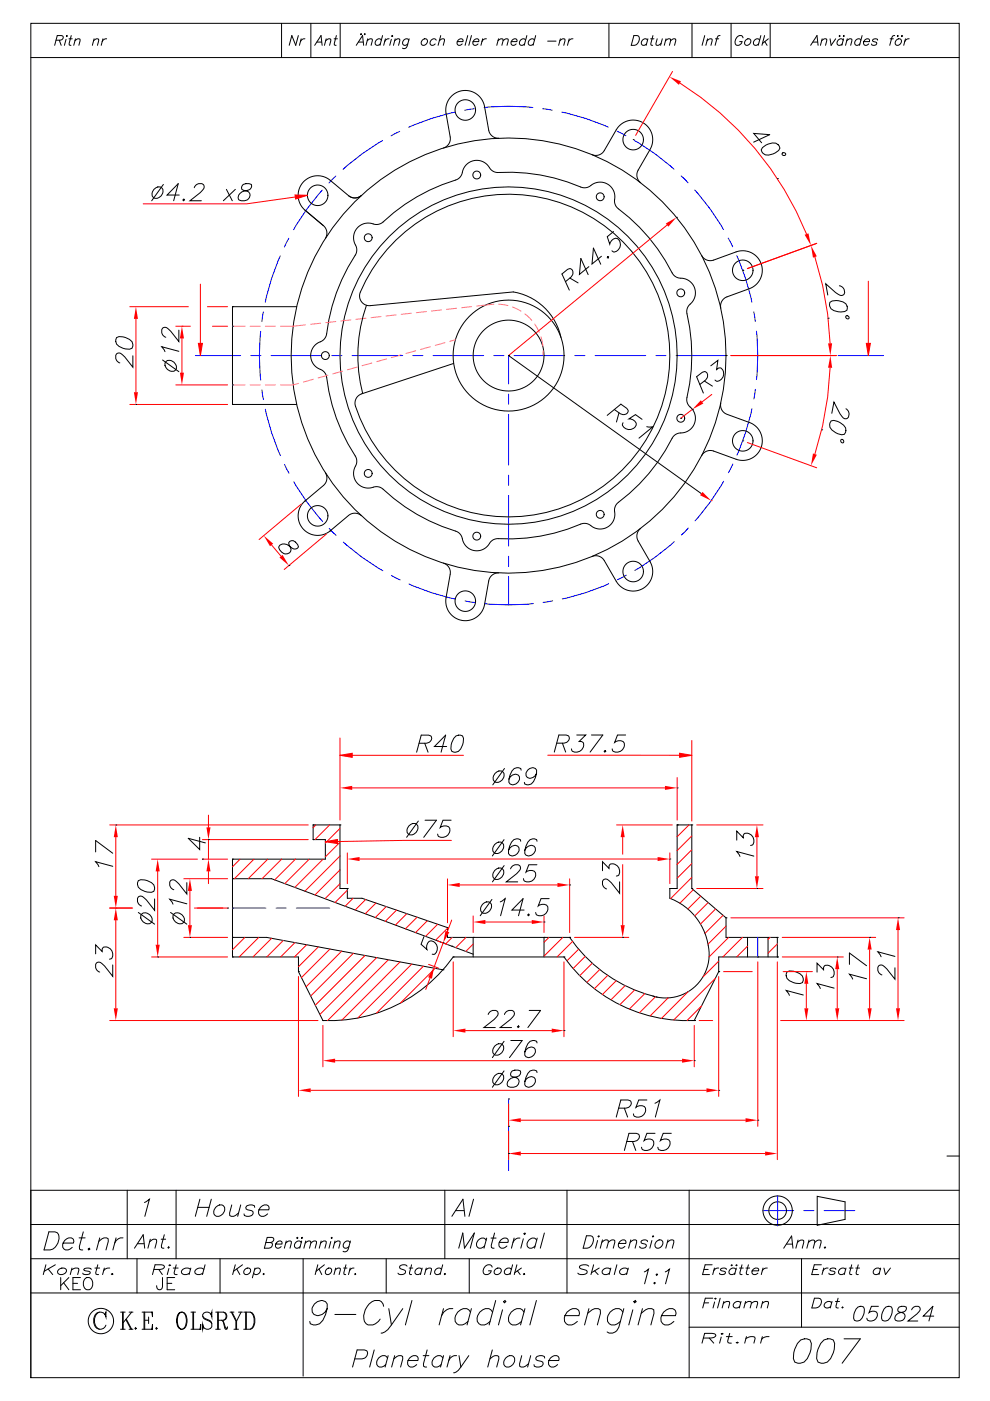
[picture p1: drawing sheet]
<svg xmlns="http://www.w3.org/2000/svg" width="210mm" height="297mm" viewBox="0 0 210 297" stroke-linecap="round" stroke-linejoin="round" font-family="sans-serif">
<g fill="none" stroke="#00f" stroke-width=".21">
<path d="M71.2 37.3l-1.4 1.5M81.1 29.8a47.2 47.2 0 0 0-8.3 6.1M84.8 27.9l-1.9 .9M96.5 23.8a47.2 47.2 0 0 0-9.8 3.2M100.6 23l-2 .4M113 22.8a47.1 47.1 0 0 0-10.3 0M115.1 23l2 .4M119.2 23.8a47 47 0 0 1 9.8 3.2M130.9 27.8l1.9 1M134.6 29.8a46.9 46.9 0 0 1 8.4 6.1M144.5 37.3l1.4 1.5M59.5 54.2a46.9 46.9 0 0 0-3.2 9.9"/>
<path d="M61.3 50.5l-1 1.9M68.4 40.3a47.1 47.1 0 0 0-6.1 8.4M147.4 40.3a47.2 47.2 0 0 1 6 8.4M154.5 50.5l.9 1.8M156.3 54.2a47 47 0 0 1 3.2 9.8M41.4 75.4h9.6M53.2 75.4h2.1M55.3 70.2a47.1 47.1 0 0 0 0 10.4M55.9 66.1l-.4 2.1M57.5 75.4h10.7M70.4 75.4h2.1M74.7 75.4h10.7"/>
<path d="M87.6 75.4h2.1M91.9 75.4h10.7M104.7 75.4h2.2M107.9 75.4v6M109 75.4h10.8M121.9 75.4h2.2M126.2 75.4h10.8M139.1 75.4h2.2M143.4 75.4h10.7M156.3 75.4h2.1M159.9 66.1l.3 2M160.4 70.2a47.4 47.4 0 0 1 .1 10.3"/>
<path d="M160.6 75.4h10.7M173.5 75.4h2.1M177.8 75.4h9.6M55.6 82.7l.3 2M56.3 86.7a47.4 47.4 0 0 0 3.2 9.9M60.4 98.5l.9 1.8M107.9 83.5v2.2M107.9 87.8v10.8M155.4 98.4l-.9 1.8M159.5 86.6a47.3 47.3 0 0 1-3.2 9.9M160.2 82.5l-.3 2.1M62.3 102.1a46.8 46.8 0 0 0 6.1 8.4"/>
<path d="M69.8 112l1.5 1.5M72.8 114.9a47.8 47.8 0 0 0 8.4 6.1M107.9 100.7v2.2M107.9 105v10.8M107.9 117.9v2.2M143 114.8a47.6 47.6 0 0 1-8.4 6.1M146 111.9l-1.5 1.5M153.5 102a47 47 0 0 1-6.1 8.4M83 122l1.9 .9M86.8 123.8a47.2 47.2 0 0 0 9.8 3.2M98.6 127.4l2.1 .3M107.9 122.2v6"/>
<path d="M113.1 127.9a47.7 47.7 0 0 1-10.3 .1M117.2 127.4l-2 .3M129.1 123.7a47.3 47.3 0 0 1-9.8 3.3M132.8 121.9l-1.8 1M49.3 192.5h7.1M58.6 192.5h2.1M62.8 192.5h7.1M160.7 198.7v4.2"/>
</g>
<g fill="none" stroke="#000" stroke-width=".21">
<path d="M105.8 29.3a2.07 2.07 0 0 1-2.1-1.7l-.9-5a4.1 4.1 0 0 0-4.8-3.4 4.1 4.1 0 0 0-3.4 4.8l.9 5a2.08 2.08 0 0 1-1.4 2.4M125.6 32.8a2.07 2.07 0 0 0 2.6-.9l2.5-4.4a4.1 4.1 0 0 1 5.7-1.5 4.1 4.1 0 0 1 1.5 5.7l-2.5 4.4a2.06 2.06 0 0 0 .5 2.6M76 48.1a3.6 3.6 0 0 1 3.8-.5l1.2-.4a42 42 0 0 1 16.2-9.3l.6-.7a3.6 3.6 0 0 1 2.7-3.1 3.3 3.3 0 0 1 3.6 1.8l1.1 .6a41.8 41.8 0 0 1 18.6 3.3l1-.1a3.6 3.6 0 0 1 4-.7 3.3 3.3 0 0 1 1.5 3.7l.5 1.2a41.8 41.8 0 0 1 12.1 14.5l.9 .5a3.5 3.5 0 0 1 3.6 2.5 3.6 3.6 0 0 1-1.4 3.5l-.3 1.3a42 42 0 0 1 0 18.7l.3 .9a3.6 3.6 0 0 1 1.4 3.8 3.3 3.3 0 0 1-3.5 2.2l-1.1 .7a41.9 41.9 0 0 1-12.1 14.5l-.3 .9a3.6 3.6 0 0 1-1.4 3.8 3.3 3.3 0 0 1-4.1-.5l-1.3-.2a42 42 0 0 1-18.5 3.2l-.9 .5a3.6 3.6 0 0 1-3.5 2 3.3 3.3 0 0 1-2.8-3l-.8-.9a41.9 41.9 0 0 1-16.4-9.4l-.9-.2a3.6 3.6 0 0 1-4-.8 3.5 3.5 0 0 1-.2-4.2l-.1-1.3a42 42 0 0 1-6.4-17.5l-.6-.8a3.6 3.6 0 0 1-2.6-3.1 3.5 3.5 0 0 1 2.6-3.4l.7-1a42 42 0 0 1 6.4-17.6v-1a3.5 3.5 0 0 1 .2-4.2zM76.7 41.4a2.07 2.07 0 0 1-2.8 .1l-3.9-3.3a4.1 4.1 0 0 0-5.8 .5 4.1 4.1 0 0 0 .5 5.9l3.9 3.2a2.07 2.07 0 0 1 .4 2.7M148.8 54.1a2.08 2.08 0 0 0 2.6 1l4.7-1.7a4.1 4.1 0 0 1 5.3 2.5 4.1 4.1 0 0 1-2.4 5.3l-4.8 1.7a2.08 2.08 0 0 0-1.3 2.4M62.9 65h-13.6v20.7h13.6M152.9 85.4a2.08 2.08 0 0 0 1.3 2.4l4.8 1.8a4.1 4.1 0 0 1 2.4 5.3 4.1 4.1 0 0 1-5.3 2.5l-4.7-1.8a2.08 2.08 0 0 0-2.6 1M69 100.2a2.08 2.08 0 0 1-.4 2.7l-3.9 3.3a4.1 4.1 0 0 0-.5 5.8 4.1 4.1 0 0 0 5.8 .5l3.9-3.2a2.07 2.07 0 0 1 2.8 0M94.1 119.4a2.07 2.07 0 0 1 1.4 2.3l-.9 5a4.1 4.1 0 0 0 3.4 4.8 4.1 4.1 0 0 0 4.8-3.4l.9-4.9a2.07 2.07 0 0 1 2.1-1.7M135.9 112a2.06 2.06 0 0 0-.5 2.7l2.5 4.4a4.1 4.1 0 0 1-1.5 5.6 4.1 4.1 0 0 1-5.7-1.5l-2.5-4.4a2.08 2.08 0 0 0-2.6-.8M49.3 186.3h8.3M49.3 198.7h7.3"/>
<path d="M72.1 188.3v-13.4h-5.7v3.1h2.6v4.1h-19.7v20.8h14M94.9 196.6v2.1h25.9M100.4 198.7v4.2M115.4 198.7v4.2M142.1 188.3v2.1M143.6 188.3v-13.4h3.1v13.4l7.3 6.3v4.1h10.9v4.2h-12.5v3.1l-5.1 10.3M68.5 216.3a32.1 32.1 0 0 0 27.6-13.4h23.5a32.1 32.1 0 0 0 27.7 13.4M146.7 216.3h.6"/>
<circle cx="98.7" cy="23.3" r="2.18"/>
<circle cx="101.1" cy="37.1" r=".83"/>
<circle cx="134.3" cy="29.6" r="2.17"/>
<circle cx="67.4" cy="41.4" r="2.17"/>
<circle cx="78.1" cy="50.4" r=".83"/>
<circle cx="127.3" cy="41.7" r=".83"/>
<circle cx="157.5" cy="57.3" r="2.18"/>
<circle cx="69" cy="75.4" r=".83"/>
<circle cx="107.9" cy="75.4" r="46.1"/>
<circle cx="144.4" cy="62.1" r=".83"/>
<circle cx="144.4" cy="88.7" r=".83"/>
<circle cx="157.5" cy="93.5" r="2.18"/>
<circle cx="67.4" cy="109.4" r="2.18"/>
<circle cx="78.1" cy="100.4" r=".83"/>
<circle cx="101.1" cy="113.7" r=".83"/>
<circle cx="127.3" cy="109" r=".83"/>
<circle cx="98.7" cy="127.4" r="2.18"/>
<circle cx="134.3" cy="121.2" r="2.18"/>
</g>
<path d="M49.3 69.2h2.7M53.1 69.2h2.1M56.3 69.2h2.1M59.5 69.2h2.7M49.3 81.6h2.7M53.1 81.6h2.1M56.3 81.6h2.1M59.5 81.6h2.7" fill="none" stroke="#f0f" stroke-width=".21"/>
<path d="M96.1 203.9v15.9M98.7 218.5h18.3M119.6 203.9v15.9" fill="none" stroke="#f00" stroke-width=".21"/>
<g fill="#f00">
<path d="M96.1 218.5l2.6-.5v.9z"/>
<path d="M117 218l2.6 .5-2.6 .4z"/>
</g>
<g fill="none" stroke="#000" stroke-width=".21">
<path d="M76.4 61.9a34.2 34.2 0 0 1 53.2-13 34.2 34.2 0 0 1-2.4 54.7 34.2 34.2 0 0 1-51.8-17.5M78.5 64.8l30.4-2.9a12.4 12.4 0 0 1 10.1 9.6M96.2 77l-19.5 6.5M150.8 77.5l1.5-1.1-.3 1.9 .4-.3h.4a1.51 1.51 0 0 1 .6 1.7 1.51 1.51 0 0 1-1.5 1.1l-.2-.2M148.4 81.5l1.3-.9a1.12 1.12 0 0 0 0-1.8l-.7 .1-1.2 1 1.4 3.4M149.4 80.8l1.7 1.1M56.6 198.7l37.4 6.9M57.6 186.3l42.8 16M72.1 188.3h1.6v2.1h3.1l18.1 6.2M120.8 198.7a31.1 31.1 0 0 0 18.6 12.7M142.1 190.4a12.7 12.7 0 0 1 8 14.4 9.2 9.2 0 0 1-11.6 6.4M142.1 188.3h1.5"/>
<path d="M158.6 198.7v4.2M162.9 198.7v4.2M63.3 202.9v3.1l5.2 10.3M96.1 202.9h.1M103.6 215.1a1.23 1.23 0 0 1 2-.6 1.37 1.37 0 0 1-.8 1.6l-2.2 1.7h2.5M107 215.1a1.23 1.23 0 0 1 2-.6 1.35 1.35 0 0 1-.7 1.6l-2.2 1.7h2.4M109.8 217.6l.2-.1 .1 .1-.2 .2zM112.2 214.2h2.5l-2.7 3.6M119.6 202.9h.1M119.6 218.5h.1"/>
<circle cx="107.9" cy="75.4" r="35.8"/>
<circle cx="107.9" cy="75.4" r="7.5"/>
<circle cx="107.9" cy="75.4" r="11.8"/>
</g>
<g fill="none" stroke="#f0f" stroke-width=".21">
<path d="M64.8 68.9l-2.6 .3M68 68.5l-2.1 .2M69.6 79.5l-2.1 .6M71.2 68.2l-2.1 .2M72.7 78.7l-2.1 .6M74.4 67.8l-2.1 .2M75.8 77.8l-2.1 .6M77.6 67.5l-2.1 .2M78.9 77l-2.1 .5M80.8 67.1l-2.1 .2M82 76.1l-2.1 .6M84 66.8l-2.1 .2"/>
<path d="M85.1 75.2l-2.1 .6M87.2 66.4l-2.1 .2M88.2 74.4l-2.1 .5M90.4 66l-2.1 .3M91.3 73.5l-2.1 .6M93.6 65.7l-2.1 .2M94.4 72.6l-2.1 .6M96.6 72l-1.2 .4M96.8 65.3l-2.1 .3M100 65l-2.1 .2M104.7 64.5l-3.6 .4M105.8 64.5l1.9 .3"/>
<path d="M108.7 65.1l1.8 .9M111.3 66.5l1.5 1.4M113.4 68.7l1 1.8M114.7 71.4l.4 2M115.2 74.4v1M63.3 81.3l-1.1 .3M66.5 80.4l-2.1 .6"/>
</g>
<path d="M146.9 86.8l-2.5 1.9M151 83.6l-2.1 1.6" fill="none" stroke="#f00" stroke-width=".21"/>
<path d="M148.7 84.9l.5 .6-2.3 1.3z" fill="#f00"/>
<path d="M144.4 88.7h.1M146.9 86.8h.1" fill="none" stroke="#000" stroke-width=".21"/>
<path d="M72.1 156.4v17.4M74.7 167h66.3M143.6 164.8v9" fill="none" stroke="#f00" stroke-width=".21"/>
<g fill="#f00">
<path d="M72.1 167l2.6-.4v.8z"/>
<path d="M141 166.6l2.6 .4-2.6 .4z"/>
</g>
<path d="M72.1 174.9h.1M105 163.9a1.12 1.12 0 0 1 1.9 0 1.49 1.49 0 0 1-.5 1.5 1.49 1.49 0 0 1-1.5 .3 1.26 1.26 0 0 1 .1-1.8zM107 162.9l-2.5 3.5M110.5 163.3v-.4a1.37 1.37 0 0 0-1.9 .5l-.4 .9-.3 1.5a1.26 1.26 0 0 0 1.8 .2 1.26 1.26 0 0 0 .2-1.7 1.34 1.34 0 0 0-1.9 .9M113.8 163.9a1.22 1.22 0 0 1-.9 1.1 1.22 1.22 0 0 1-1.3-.5 1.3 1.3 0 0 1 .6-1.5 1.3 1.3 0 0 1 1.6 .3 3.9 3.9 0 0 1-1.1 2.9l-.9 .2-.5-.2-.1-.4M143.6 174.9h.1M143.6 167h.1" fill="none" stroke="#000" stroke-width=".21"/>
<path d="M144.2 159.7l2.5 .4-2.5 .4z" fill="none" stroke="#f00" stroke-width=".21"/>
<path d="M144.2 159.7l2.5 .4-2.5 .4z" fill="#f00"/>
<path d="M146.7 157v17M72.1 160.1l2.6-.4v.8zM116.2 160.1h28" fill="none" stroke="#f00" stroke-width=".21"/>
<path d="M118.1 157.5h1.5a1.12 1.12 0 0 0 1.1-1.3l-.6-.4h-1.6l-.9 3.6M119.3 157.5l.7 1.9M122.3 155.8h1.9l-1.4 1.4h.5l.3 .2a1.51 1.51 0 0 1-.5 1.8 1.51 1.51 0 0 1-1.8-.1l-.1-.4M125.4 155.8h2.5l-2.7 3.6M128.2 159.3l.2-.2 .1 .2-.2 .1zM132.7 155.8h-1.7l-.6 1.6a1.4 1.4 0 0 1 2 .1 1.56 1.56 0 0 1-.7 1.7 1.56 1.56 0 0 1-1.8-.1l-.1-.4" fill="none" stroke="#000" stroke-width=".21"/>
<path d="M72.1 160.1l2.6-.4v.8z" fill="#f00"/>
<path d="M42.9 178h22.5M44.2 172.8v2.6M44.2 178v4.1M74.7 160.1h23.6M42.9 182.1h5.4M44.2 184.7v2.6" fill="none" stroke="#f00" stroke-width=".21"/>
<path d="M88.9 157.6h1.5a1.11 1.11 0 0 0 1.1-1.4l-.6-.4h-1.6l-.9 3.7M90.1 157.6l.7 1.9M94.7 158.2h-2.5l2.3-2.4-.9 3.7M96.7 156l.6-.2 .8 .2a3 3 0 0 1-.9 3.3l-.5 .2-.9-.2a3 3 0 0 1 .9-3.3z" fill="none" stroke="#000" stroke-width=".21"/>
<g fill="#f00">
<path d="M44.2 182.1l.4 2.6h-.8z"/>
<path d="M43.8 175.4h.8l-.4 2.6z"/>
</g>
<path d="M42.4 177.5v2.6l-2.5-2.4 3.7 1M44.2 178h.1M66.4 178h.1M49.3 182.1h.1" fill="none" stroke="#000" stroke-width=".21"/>
<path d="M39 186.3h9.3M39 198.7h9.3M40.3 188.9v7.2" fill="none" stroke="#f00" stroke-width=".21"/>
<g fill="#f00">
<path d="M40.3 186.3l.4 2.6h-.8z"/>
<path d="M39.9 196.1h.8l-.4 2.6z"/>
</g>
<path d="M36.2 193.4l3.4 2.5M36.9 193.8a1.42 1.42 0 0 1 1.7 .1 1.42 1.42 0 0 1 .3 1.6 1.42 1.42 0 0 1-1.7-.1 1.42 1.42 0 0 1-.3-1.6zM39.6 191.6l-3.6-1 .7 1.1M39.6 187.1v2.4l-1.7-2.2a1.35 1.35 0 0 0-1.6-.7l-.1 .1a1.29 1.29 0 0 0 .7 1.9M40.3 198.7h.1M49.3 186.3h.1M49.3 198.7h.1" fill="none" stroke="#000" stroke-width=".21"/>
<path d="M23.3 174.9h42.1M24.6 177.5v12.4M41.9 192.5h6.4" fill="none" stroke="#f00" stroke-width=".21"/>
<g fill="#f00">
<path d="M24.1 189.9h.9l-.4 2.6z"/>
<path d="M24.6 174.9l.4 2.6h-.9z"/>
</g>
<path d="M24.6 174.9h.1M66.4 174.9h.1M20.3 180.6v-2.4l3.6 2.7M23.9 183.6l-3.6-.9 .7 1M49.3 192.5h.1" fill="none" stroke="#000" stroke-width=".21"/>
<path d="M32.1 182.1h9.8M33.4 184.7v15.6M32.1 202.9h16.2" fill="none" stroke="#f00" stroke-width=".21"/>
<g fill="#f00">
<path d="M33.4 182.1l.5 2.6h-.9z"/>
<path d="M33 200.3h.9l-.5 2.6z"/>
</g>
<path d="M29.3 186.7a3 3 0 0 1 3.3 .9l.2 .5-.2 .8a3 3 0 0 1-3.3-.8l-.1-.6zM29.3 193.4l3.5 2.5M30 193.8a1.42 1.42 0 0 1 1.7 .1 1.42 1.42 0 0 1 .4 1.6 1.42 1.42 0 0 1-1.7-.1 1.42 1.42 0 0 1-.4-1.6zM32.8 190.5v2.5l-1.7-2.2a1.36 1.36 0 0 0-1.6-.8l-.2 .1a1.28 1.28 0 0 0 .7 2M42.9 182.1h.1M33.4 202.9h.1M49.3 202.9h.1" fill="none" stroke="#000" stroke-width=".21"/>
<path d="M69 178.4l2.6-.4v.8zM23.3 192.5h4.8" fill="none" stroke="#f00" stroke-width=".21"/>
<path d="M69 178.4l2.6-.4v.8z" fill="#f00"/>
<path d="M95.7 178.1l-24.1 .3M73.7 180.8v6.5M76.3 182.1h63.2M142.1 180.8v6.5" fill="none" stroke="#f00" stroke-width=".21"/>
<path d="M86.7 175.1a1.12 1.12 0 0 1 1.9 0 1.49 1.49 0 0 1-.5 1.5 1.49 1.49 0 0 1-1.5 .2 1.26 1.26 0 0 1 .1-1.7zM88.7 174l-2.5 3.5M90.2 173.9h2.4l-2.7 3.6M95.7 173.9h-1.7l-.6 1.5a1.4 1.4 0 0 1 2 .2 1.56 1.56 0 0 1-.7 1.7 1.56 1.56 0 0 1-1.8-.1l-.1-.4" fill="none" stroke="#000" stroke-width=".21"/>
<g fill="#f00">
<path d="M73.7 182.1l2.6-.4v.8z"/>
<path d="M139.5 181.7l2.6 .4-2.6 .4z"/>
</g>
<path d="M104.9 179a1.12 1.12 0 0 1 1.9 0 1.49 1.49 0 0 1-.5 1.5 1.49 1.49 0 0 1-1.5 .3 1.26 1.26 0 0 1 .1-1.8zM106.9 178l-2.5 3.4M110.4 178.3v-.3a1.35 1.35 0 0 0-1.9 .5l-.4 .9-.2 1.5a1.25 1.25 0 0 0 1.7 .2 1.25 1.25 0 0 0 .2-1.7 1.33 1.33 0 0 0-1.9 .8M113.9 178.3l-.1-.3a1.35 1.35 0 0 0-1.8 .5l-.4 .9-.3 1.5a1.26 1.26 0 0 0 1.7 .2 1.26 1.26 0 0 0 .3-1.7 1.33 1.33 0 0 0-2 .8M73.7 188.3h.1M142.1 188.3h.1M142.1 182.1h.1" fill="none" stroke="#000" stroke-width=".21"/>
<path d="M94.9 186.3v9.3M97.5 187.6h20.7M120.8 186.3v11.4" fill="none" stroke="#f00" stroke-width=".21"/>
<g fill="#f00">
<path d="M94.9 187.6l2.6-.4v.8z"/>
<path d="M118.2 187.2l2.6 .4-2.6 .4z"/>
</g>
<g fill="none" stroke="#000" stroke-width=".21">
<path d="M94.9 196.6h.1M102.3 191.7a1.12 1.12 0 0 1 1.9 0 1.49 1.49 0 0 1-.4 1.5 1.49 1.49 0 0 1-1.6 .2 1.26 1.26 0 0 1 .1-1.7zM104.3 190.7l-2.4 3.4M104.9 184.5a1.12 1.12 0 0 1 1.9 0 1.49 1.49 0 0 1-.5 1.5 1.49 1.49 0 0 1-1.5 .3 1.26 1.26 0 0 1 .1-1.8zM106.1 191.2l1.1-.7-1 3.6M106.9 183.5l-2.4 3.4M108.3 184.2a1.23 1.23 0 0 1 2-.5 1.34 1.34 0 0 1-.7 1.5l-2.2 1.7h2.4M111.2 192.9h-2.6l2.3-2.4-.9 3.6M111.9 193.9l.2-.1 .2 .1-.2 .2zM113.9 183.3h-1.7l-.6 1.6a1.4 1.4 0 0 1 2 .1 1.55 1.55 0 0 1-.7 1.7 1.55 1.55 0 0 1-1.8-.1l-.1-.3M116.5 190.5h-1.7l-.6 1.5a1.41 1.41 0 0 1 2 .2 1.55 1.55 0 0 1-.7 1.7 1.55 1.55 0 0 1-1.8-.1l-.1-.4M120.8 198.7h.1"/>
<path d="M120.8 187.6h.1"/>
</g>
<path d="M100.4 194.2v3.5M103 195.4h9.8M115.4 194.2v3.5" fill="none" stroke="#f00" stroke-width=".21"/>
<g fill="#f00">
<path d="M100.4 195.4l2.6-.4v.9z"/>
<path d="M112.8 195l2.6 .4-2.6 .5z"/>
</g>
<path d="M100.4 198.7h.1M115.4 198.7h.1M115.4 195.4h.1" fill="none" stroke="#000" stroke-width=".21"/>
<g fill="none" stroke="#f00" stroke-width=".21">
<path d="M67 174.9l-.6 .5M69.9 174.9l-3.1 3.1M72.1 178.5l-3.1 3.1M72.1 175.6l-3.1 3.1M146.1 174.9l-2.5 2.5M146.7 177.2l-3.1 3.1M50.9 182.1l-1.6 1.6M51.9 198.7l-2.6 2.6M53.9 182.1l-4.2 4.2M54.9 198.7l-4.2 4.2M56.8 182.1l-4.1 4.2M57.6 198.9l-3.9 4"/>
<path d="M59.7 182.1l-4.1 4.2M60.1 199.4l-3.5 3.5M62.6 199.8l-3.1 3.1M62.7 182.1l-4.4 4.4M65.6 182.1l-5.2 5.2M68.5 182.1l-6 6M72.1 187.3l-3.2 3.2M72.1 184.4l-5.3 5.3M72.1 181.5l-7.4 7.4M73.7 188.7l-2.6 2.6M74.9 190.4l-1.7 1.7M77.6 190.7l-2.3 2.2"/>
<path d="M79.7 191.4l-2.2 2.3M81.9 192.2l-2.3 2.3M84.1 192.9l-2.4 2.4M86.3 193.7l-2.4 2.4M88.5 194.4l-2.5 2.5M90.7 195.2l-2.6 2.5M92.8 195.9l-2.5 2.6M94.9 196.8l-2.5 2.5M95.9 198.7l-1.4 1.4M98.8 198.7l-2.1 2.2M116.4 198.7l-1 1.1M119.4 198.7l-4 4"/>
<path d="M121.5 199.5l-3.3 3.4M146.7 180.1l-3.1 3.1M146.7 183.1l-3.1 3.1M146.7 186l-4.5 4.5M147 188.6l-2.8 2.9M148.6 190l-2.7 2.7M150.2 191.3l-2.8 2.9M151.8 192.7l-3.2 3.2M153.4 194l-3.9 3.9M154 196.3l-3.8 3.8M154.5 198.7l-4.1 4.2M157.5 198.7l-4.2 4.2"/>
<path d="M163.3 198.7l-.4 .4M65 200.3l-2.5 2.6M67.5 200.7l-4.2 4.2M68.5 217.4v8.7M70 201.2l-6.1 6M72.5 201.6l-7.6 7.6M74.9 202.1l-9 9M77.4 202.5l-10.5 10.6M79.9 203l-12 12M82.4 203.4l-12.9 12.9M84.9 203.9l-12.4 12.3M87.3 204.4l-11.4 11.4"/>
<path d="M89.8 204.8l-9.9 10M92.3 205.3l-7.4 7.3M100.4 200.1l-1.6 1.6M122.7 201.2l-2.4 2.5M124.1 202.7l-2.5 2.6M125.6 204.2l-2.6 2.6M127.2 205.5l-2.7 2.8M128.9 206.7l-2.8 2.9M130.7 207.9l-2.9 2.9M132.6 208.9l-3 3M134.6 209.8l-3.1 3.2M136.8 210.6l-3.3 3.3"/>
<path d="M139 211.3l-3.4 3.4M141.7 211.5l-3.8 3.9M146 210.2l-5.7 5.7M147.3 217.4v8.7M148.8 213.2l-3.1 3.1M151.7 207.4l-8.8 8.8M152.4 203.7l-3.3 3.4M158.6 200.6l-2.3 2.3M164.9 200.1l-2 2M71.1 224.8h73.6"/>
</g>
<g fill="#f00">
<path d="M68.5 224.8l2.6-.4v.9z"/>
<path d="M144.7 224.4l2.6 .4-2.6 .5z"/>
</g>
<path d="M68.5 216.3h.1M147.3 216.3h.1M104.9 221.8a1.12 1.12 0 0 1 1.9 0 1.49 1.49 0 0 1-.5 1.5 1.49 1.49 0 0 1-1.5 .2 1.26 1.26 0 0 1 .1-1.7zM106.9 220.7l-2.5 3.5M108.3 220.6h2.5l-2.7 3.6M113.9 221.1l-.1-.4a1.37 1.37 0 0 0-1.8 .6l-.4 .8-.3 1.6a1.26 1.26 0 0 0 1.7 .2 1.26 1.26 0 0 0 .3-1.8 1.34 1.34 0 0 0-2 .9M147.3 224.8h.1" fill="none" stroke="#000" stroke-width=".21"/>
<path d="M63.3 207v25.4M152.4 207v25.4M65.9 231.1h83.9" fill="none" stroke="#f00" stroke-width=".21"/>
<g fill="#f00">
<path d="M63.3 231.1l2.6-.4v.9z"/>
<path d="M149.8 230.7l2.6 .4-2.6 .5z"/>
</g>
<path d="M63.3 206h.1M152.4 206h.1M104.9 228.1a1.12 1.12 0 0 1 1.9 0 1.49 1.49 0 0 1-.5 1.4 1.49 1.49 0 0 1-1.5 .3 1.26 1.26 0 0 1 .1-1.7zM106.9 227l-2.5 3.5M108.6 227l-.3 .7 .1 .4 1.4 .5a1.14 1.14 0 0 1 .2 1.2 1.14 1.14 0 0 1-1.1 .7l-1.1-.2a1.31 1.31 0 0 1 1.2-1.9l.7-.2a.89 .89 0 0 0 .7-1.2l-.5-.2zM113.9 227.4l-.1-.4a1.36 1.36 0 0 0-1.8 .5l-.4 .9-.3 1.6a1.26 1.26 0 0 0 1.8 .1 1.26 1.26 0 0 0 .2-1.7 1.34 1.34 0 0 0-2 .9M152.4 231.1h.1" fill="none" stroke="#000" stroke-width=".21"/>
<path d="M107.9 233v15.1" fill="none" stroke="#00f" stroke-width=".21"/>
<path d="M160.7 203.9v34.9M107.9 234v4.8M110.5 237.5h47.6" fill="none" stroke="#f00" stroke-width=".21"/>
<g fill="#f00">
<path d="M107.9 237.5l2.6-.5v.9z"/>
<path d="M158.1 237l2.6 .5-2.6 .4z"/>
</g>
<path d="M160.7 202.9h.1M107.9 233h.1M131.2 234.9h1.6a1.12 1.12 0 0 0 1-1.4l-.6-.3h-1.5l-1 3.6M132.4 234.9l.7 1.9M137.2 233.2h-1.7l-.6 1.5a1.4 1.4 0 0 1 2 .2 1.56 1.56 0 0 1-.7 1.7 1.56 1.56 0 0 1-1.8-.1l-.1-.4M138.9 233.9l1.1-.7-1 3.6M160.7 237.5h.1" fill="none" stroke="#000" stroke-width=".21"/>
<path d="M164.9 203.9v41.9M107.9 239.8v6M110.5 244.5h51.8" fill="none" stroke="#f00" stroke-width=".21"/>
<g fill="#f00">
<path d="M162.3 244.1l2.6 .4-2.6 .5z"/>
<path d="M107.9 244.5l2.6-.4v.9z"/>
</g>
<path d="M164.9 202.9h.1M107.9 238.8h.1M107.9 244.5h.1M132.9 242h1.6a1.12 1.12 0 0 0 1.1-1.4l-.6-.4h-1.6l-1 3.7M134.2 242l.7 1.9M138.9 240.2h-1.7l-.6 1.6a1.4 1.4 0 0 1 2 .2 1.55 1.55 0 0 1-.6 1.6 1.55 1.55 0 0 1-1.8-.1l-.1-.3M142.4 240.2h-1.7l-.6 1.6a1.41 1.41 0 0 1 2 .2 1.55 1.55 0 0 1-.7 1.6 1.55 1.55 0 0 1-1.8-.1l-.1-.3" fill="none" stroke="#000" stroke-width=".21"/>
<path d="M153.5 206h6.1M171 208.6v5.1" fill="none" stroke="#f00" stroke-width=".21"/>
<g fill="#f00">
<path d="M170.6 213.7h.9l-.5 2.6z"/>
<path d="M171 206l.5 2.6h-.9z"/>
</g>
<path d="M147.3 216.3h.1M152.4 206h.1M166.9 206a3 3 0 0 1 3.3 .9l.2 .6-.2 .8a3 3 0 0 1-3.3-.9l-.1-.6zM170.4 210.9l-3.6-.9 .6 1M171 206h.1" fill="none" stroke="#000" stroke-width=".21"/>
<path d="M165.9 202.9h13M177.6 205.4v8.3" fill="none" stroke="#f00" stroke-width=".21"/>
<g fill="#f00">
<path d="M177.2 213.7h.8l-.4 2.6z"/>
<path d="M177.6 202.9l.4 2.5h-.8z"/>
</g>
<path d="M147.3 216.3h.1M164.9 202.9h.1M173.3 206.1v-1.9l1.4 1.4v-.5l.2-.3a1.5 1.5 0 0 1 1.8 .5 1.5 1.5 0 0 1-.1 1.8l-.4 .1M176.9 209.5l-3.6-1 .7 1M177.6 202.9h.1" fill="none" stroke="#000" stroke-width=".21"/>
<path d="M165.9 198.7h19.8M184.4 201.3v12.4" fill="none" stroke="#f00" stroke-width=".21"/>
<g fill="#f00">
<path d="M184 213.7h.9l-.5 2.6z"/>
<path d="M184.4 198.7l.5 2.6h-.9z"/>
</g>
<path d="M164.9 198.7h.1M184.4 198.7h.1M147.3 216.3h.1M180.2 204.4v-2.4l3.6 2.7M183.8 207.5l-3.6-1 .7 1.1" fill="none" stroke="#000" stroke-width=".21"/>
<path d="M147.8 174.9h14M160.5 177.5v8.3M147.8 188.3h14M166.1 206h6.2" fill="none" stroke="#f00" stroke-width=".21"/>
<g fill="#f00">
<path d="M160.5 174.9l.5 2.6h-.9z"/>
<path d="M160.1 185.8h.9l-.5 2.5z"/>
</g>
<path d="M146.7 174.9h.1M156.3 178.1v-1.9l1.4 1.4 .1-.8a1.51 1.51 0 0 1 1.8 .5 1.51 1.51 0 0 1-.1 1.8l-.3 .1M146.7 188.3h.1M159.9 181.5l-3.6-1 .7 1.1M160.5 188.3h.1" fill="none" stroke="#000" stroke-width=".21"/>
<path d="M155 194.6h36.8M190.5 197.2v16.5M148.3 216.3h2.9" fill="none" stroke="#f00" stroke-width=".21"/>
<g fill="#f00">
<path d="M190 213.7h.9l-.4 2.6z"/>
<path d="M190.5 194.6l.4 2.6h-.9z"/>
</g>
<path d="M154 194.6h.1M190.5 194.6h.1M147.3 216.3h.1M189.8 205.2v2.4l-1.7-2.2a1.34 1.34 0 0 0-1.6-.8l-.1 .1a1.28 1.28 0 0 0 .7 2M189.8 202.7l-3.6-.9 .7 1" fill="none" stroke="#000" stroke-width=".21"/>
<path d="M92.8 199.4l2.1 .8M94 199.9l-1.9 5M95.8 195l-.9 2.5M90.9 204.4l2.1 .8M91.2 207.3l-.9 2.4M165.6 216.3h26.2" fill="none" stroke="#f00" stroke-width=".21"/>
<g fill="#f00">
<path d="M92.1 204.9l-.5 2.6-.8-.3z"/>
<path d="M94.5 197.3l.8 .3-1.3 2.3z"/>
</g>
<g fill="none" stroke="#000" stroke-width=".21">
<path d="M119.9 59.7l1.2-1a1.11 1.11 0 0 0 0-1.7l-.7 .1-1.2 1 1.6 3.4M120.9 58.9l1.7 1.1M124.9 56.5l-2 1.7 .3-3.4 1.6 3.4M127.6 54.3l-2 1.7 .3-3.4 1.5 3.4M128.9 54.4h.2l-.1 .3-.2-.1zM130.1 49.1l-1.3 1.1 .5 1.6a1.17 1.17 0 0 1 .8-1.1 1.17 1.17 0 0 1 1.3 .3 1.56 1.56 0 0 1-1.3 2.4l-.3-.2M76.4 61.9a2.07 2.07 0 0 0 2.1 2.9M77.7 64.7a32 32 0 0 0-.8 18.7M76.7 83.5a2.08 2.08 0 0 0-1.3 2.6M89.9 198.6l-.6 1.6 1.3 1.1a1.41 1.41 0 0 1 .8-1.9 1.56 1.56 0 0 1 1.3 1.3 1.56 1.56 0 0 1-.7 1.6h-.3M94 199.9h.1M94 205.6h.1"/>
<path d="M95.8 200.6h.1"/>
</g>
<path d="M141.5 47.7l-33.6 27.7" fill="none" stroke="#f00" stroke-width=".21"/>
<path d="M141.2 47.4l2.3-1.3-1.7 1.9z" fill="#f00"/>
<path d="M143.5 46.1h.1M107.9 75.4l40.8 29.2M130.3 86.8l1.3 .9a1.12 1.12 0 0 0 1.6-.5l-.2-.6-1.3-.9-2.9 2.4M131.3 87.5l-.5 2M136.2 88.9l-1.4-1-1.4 .9a1.4 1.4 0 0 1 1.5 1.3 1.55 1.55 0 0 1-1.5 1 1.55 1.55 0 0 1-1.4-1.2l.2-.3M137.2 90.4l1.2 .1-2.9 2.4" fill="none" stroke="#000" stroke-width=".21"/>
<path d="M149 104.3l1.9 1.8-2.4-1.1z" fill="#f00"/>
<path d="M57.6 115.5l2 2.4M63.9 106.8l-8.9 7.6M69.3 113.2l-9 7.5M150.9 106.1h.1" fill="none" stroke="#f00" stroke-width=".21"/>
<path d="M107.9 75.4h.1" fill="none" stroke="#000" stroke-width=".21"/>
<g fill="#f00">
<path d="M55.9 113.5l2 1.7-.6 .6z"/>
<path d="M59.3 118.2l.6-.6 1.4 2.3z"/>
</g>
<path d="M59.4 115.5a1.64 1.64 0 0 1 1.9 .2l.7 .5a.9 .9 0 0 0 1.3-.3 1.56 1.56 0 0 0-1.5-1.3l-.6 .5 .5 1.4a1.14 1.14 0 0 1-.8 .9 1.14 1.14 0 0 1-1.2-.4l-.6-1zM61.3 119.9h.1M64.7 106.2h.1M70 112.5h.1" fill="none" stroke="#000" stroke-width=".21"/>
<path d="M62.6 41.3l2.6 .1-2.5 .8z" fill="none" stroke="#f00" stroke-width=".21"/>
<path d="M62.6 41.3l2.6 .1-2.5 .8z" fill="#f00"/>
<path d="M62.6 41.8l-10.3 1.4h-21.9M172.8 54.5l1.7 6 1.1 6.1 .5 6.2M173.2 51.6l-14.7 5.3M155 75.4h22.4" fill="none" stroke="#f00" stroke-width=".21"/>
<path d="M34.7 39.1l-2.5 3.5M41.2 39.8a1.22 1.22 0 0 1 2-.5 1.34 1.34 0 0 1-.7 1.5l-2.2 1.8h2.4M51.6 39.1l-.4 .7 .1 .3 1.4 .6a1.14 1.14 0 0 1 .2 1.2 1.14 1.14 0 0 1-1 .7l-1.2-.2a1.31 1.31 0 0 1 1.2-1.9l.7-.2a.9 .9 0 0 0 .7-1.2l-.5-.2zM32.6 40.1a1.12 1.12 0 0 1 1.9 0 1.49 1.49 0 0 1-.4 1.5 1.49 1.49 0 0 1-1.6 .3 1.26 1.26 0 0 1 .1-1.8zM38 41.3h-2.6l2.4-2.4-1 3.7M38.8 42.4l.2-.2 .1 .2-.2 .2zM48 40.1l1.3 2.5M49.9 40.1l-2.5 2.5" fill="none" stroke="#000" stroke-width=".21"/>
<g fill="#f00">
<path d="M175.6 72.8h.9l-.4 2.6z"/>
<path d="M172 52l1.3 2.3-.9 .3z"/>
</g>
<g fill="none" stroke="#000" stroke-width=".21">
<path d="M157.5 57.3h.1M107.9 75.4h.1M154 75.4h.1M175.7 67.5h.1M176 64.1a3 3 0 0 1 3.4 .3l.3 .5-.1 .8a2.98 2.98 0 0 1-3.3-.2l-.3-.6zM178 60.6a1.23 1.23 0 0 1 .9 1.9 1.35 1.35 0 0 1-1.7-.5l-2-1.8 .4 2.3"/>
<circle cx="179.8" cy="67.3" r=".36"/>
</g>
<path d="M142.6 15.1l-7.8 13.6M144.2 17.6a68.3 68.3 0 0 1 26.9 32M173.2 51.6l-14.7 5.3" fill="none" stroke="#f00" stroke-width=".21"/>
<g fill="#f00">
<path d="M170.7 49.8l.8-.3 .5 2.5z"/>
<path d="M142 16.3l2.4 .9-.4 .8z"/>
</g>
<g fill="none" stroke="#000" stroke-width=".21">
<path d="M134.3 29.6h.1M159.9 30.1l3.4-1.6-3.4-.2 1.6 2M161.7 31.3a3.5 3.5 0 0 1 2.8-1l.8 .6 .1 .5a3 3 0 0 1-3.1 1.4l-.7-.5-.1-.5zM164.9 37.9h.1M157.5 57.3h.1M107.9 75.4h.1"/>
<circle cx="166.3" cy="32.6" r=".36"/>
</g>
<path d="M155 75.4h22.4M176.1 78l-.5 6.2-1.1 6.1-1.7 6M158.5 93.8l14.7 5.4" fill="none" stroke="#f00" stroke-width=".21"/>
<g fill="#f00">
<path d="M172.4 96.1l.9 .3-1.3 2.3z"/>
<path d="M176.1 75.4l.4 2.6h-.9z"/>
</g>
<g fill="none" stroke="#000" stroke-width=".21">
<path d="M107.9 75.4h.1M154 75.4h.1M157.5 93.5h.1M174.3 91.1h.1M176.3 89.2a3 3 0 0 1 3.1 1.5v.9l-.3 .5a2.99 2.99 0 0 1-3.1-1.5v-.9zM179.4 86.7a1.23 1.23 0 0 1 .2 2.1 1.36 1.36 0 0 1-1.4-1.1l-1.3-2.5-.5 2.4"/>
<circle cx="178.7" cy="93.5" r=".35"/>
</g>
<path d="M130.8 174.9h11.8M132.1 177.5v3.6M121.9 198.7h11.5" fill="none" stroke="#f00" stroke-width=".21"/>
<g fill="#f00">
<path d="M132.1 174.9l.4 2.6h-.9z"/>
<path d="M131.6 196.1h.9l-.4 2.6z"/>
</g>
<path d="M143.6 174.9h.1M120.8 198.7h.1M127.8 184.6v-1.9l1.4 1.4v-.5l.2-.3a1.5 1.5 0 0 1 1.7 .5 1.5 1.5 0 0 1 0 1.8l-.4 .1M131.4 186.9v2.4l-1.7-2.1a1.35 1.35 0 0 0-1.6-.8l-.1 .1a1.28 1.28 0 0 0 .7 1.9M132.1 198.7h.1" fill="none" stroke="#000" stroke-width=".21"/>
<path d="M42.1 72.8h.8l-.4 2.6zM132.1 183.3v12.8" fill="none" stroke="#f00" stroke-width=".21"/>
<path d="M42.1 72.8h.8l-.4 2.6z" fill="#f00"/>
<path d="M42.5 60.2v12.6M183.8 72.8h.8l-.4 2.6z" fill="none" stroke="#f00" stroke-width=".21"/>
<path d="M183.8 72.8h.8l-.4 2.6z" fill="#f00"/>
<path d="M184.2 59.6v13.2M38.6 71.7v7.3M45.1 69.2h3.2M37.3 81.6h11" fill="none" stroke="#f00" stroke-width=".21"/>
<g fill="#f00">
<path d="M38.2 79h.8l-.4 2.6z"/>
<path d="M38.6 69.2l.4 2.5h-.8z"/>
</g>
<path d="M34.5 76.3l3.4 2.5M35.2 76.7a1.41 1.41 0 0 1 1.7 .1 1.41 1.41 0 0 1 .3 1.6 1.41 1.41 0 0 1-1.7-.1 1.41 1.41 0 0 1-.3-1.6zM37.9 74.5l-3.6-1 .7 1M37.9 70v2.4l-1.7-2.2a1.34 1.34 0 0 0-1.5-.8l-.2 .2a1.28 1.28 0 0 0 .7 1.9M38.6 69.2h.1M49.3 69.2h.1M49.3 81.6h.1" fill="none" stroke="#000" stroke-width=".21"/>
<path d="M28.8 67.6v15.5M44 65h4.3M27.5 85.7h20.8" fill="none" stroke="#f00" stroke-width=".21"/>
<g fill="#f00">
<path d="M28.8 65l.5 2.6h-.9z"/>
<path d="M28.4 83.1h.9l-.5 2.6z"/>
</g>
<path d="M24.7 71.6a2.98 2.98 0 0 1 3.3 .8l.2 .6-.2 .8a3 3 0 0 1-3.3-.9l-.1-.5zM28.2 75.4v2.4l-1.7-2.2a1.35 1.35 0 0 0-1.6-.7l-.2 .1a1.28 1.28 0 0 0 .7 1.9M49.3 65h.1M28.8 85.7h.1M49.3 85.7h.1" fill="none" stroke="#000" stroke-width=".21"/>
<path d="M27.5 65h12.4M37.3 69.2h3.1M24.6 195.1v18.6M41.2 192.5h6M23.3 216.3h44.2" fill="none" stroke="#f00" stroke-width=".21"/>
<g fill="#f00">
<path d="M24.1 213.7h.9l-.4 2.6z"/>
<path d="M24.6 192.5l.4 2.6h-.9z"/>
</g>
<g fill="none" stroke="#000" stroke-width=".21">
<path d="M6.5 4.9h197v287.1h-197zM6.5 12.2h197M11.9 8.5l1.2-.1 .3-.3v-.4l-.4-.2h-.9l-.5 2.1M12.6 8.5l.4 1.1M14 8.3l-.3 1.3M14.1 7.6h.2zM14.6 8.2h.7M15.1 7.5l-.4 1.7v.3l.4 .1M15.9 8.6l.6-.4 .5 .1-.3 1.3M16 8.2l-.4 1.4M19.9 8.6l.6-.4 .4 .1-.2 1.3M20 8.2l-.4 1.4"/>
<path d="M21.8 8.2l-.3 1.4M22.6 8.2a.91 .91 0 0 0-.9 .6M59.7 4.9v7.3M63.3 7.5l-.6 2.1-.8-2.1-.6 2.1M63.9 8.2l-.4 1.4M64.7 8.2a.91 .91 0 0 0-1 .6M65.9 4.9v7.3M66.7 9.6l1.4-2.1 .2 2.1M67.2 8.9h1M69.1 8.6l.6-.4 .4 .1-.2 1.3M69.2 8.2l-.4 1.4M70.9 8.2h.7"/>
<path d="M71.3 7.5l-.4 1.7v.3l.4 .1M72.2 4.9v7.3M75.6 9.6l1.3-2.1 .2 2.1M76 8.9h1M76.5 7.2h.2zM77.3 7.2h.2zM77.9 8.6l.6-.4 .5 .1-.3 1.3M78 8.2l-.4 1.4M80.9 8.5a.74 .74 0 0 0-1.1 0 .74 .74 0 0 0 .1 1.1h.3l.5-.3M81.1 7.5l-.5 2.1M81.8 8.2l-.4 1.4M82.5 8.2a.91 .91 0 0 0-.9 .6"/>
<path d="M83 8.3l-.3 1.3M83.1 7.6h.2zM83.7 8.6l.6-.4 .5 .1-.3 1.3M83.8 8.2l-.3 1.4M86.7 8.5a.74 .74 0 0 0-1.1 0 .74 .74 0 0 0 .1 1.1l.8-.3M86.8 8.2l-.4 1.6a.67 .67 0 0 1-1 .4M89.6 8.5a.58 .58 0 0 1 .7-.3 .58 .58 0 0 1 .3 .8 .65 .65 0 0 1-.6 .6 .65 .65 0 0 1-.7-.6zM92.5 8.5a.74 .74 0 0 0-1.1 0 .74 .74 0 0 0 .1 1.1h.3l.5-.3M93.2 8.6l.6-.4 .5 .1-.3 1.3M93.5 7.5l-.6 2.1M97 8.8h1.2v-.2a.68 .68 0 0 0-.8-.3 .68 .68 0 0 0-.5 .7l.1 .3a.61 .61 0 0 0 .5 .4 .61 .61 0 0 0 .5-.4M99.2 7.5l-.5 2.1"/>
<path d="M100 7.5l-.6 2.1M100.3 8.8h1.2l.1-.2a.68 .68 0 0 0-.8-.3 .68 .68 0 0 0-.5 .7v.3a.61 .61 0 0 0 .6 .4 .61 .61 0 0 0 .5-.4M102.4 8.2l-.4 1.4M103.2 8.2a.91 .91 0 0 0-1 .6M105.6 8.6l.6-.4 .5 .1-.2 1.3M105.7 8.2l-.3 1.4M106.7 8.6l.6-.4 .5 .1-.3 1.3M108.4 8.8h1.2l.1-.2a.68 .68 0 0 0-.8-.3 .68 .68 0 0 0-.5 .7v.3a.6 .6 0 0 0 .5 .4 .6 .6 0 0 0 .6-.4M111.5 8.5a.74 .74 0 0 0-1.1 0 .74 .74 0 0 0 .1 1.1l.8-.3M111.7 7.5l-.5 2.1M113.4 8.5a.74 .74 0 0 0-1.1 0 .74 .74 0 0 0 .1 1.1l.7-.3M113.6 7.5l-.5 2.1"/>
<path d="M116.2 8.7h1.7M118.8 8.6l.6-.4 .4 .1-.2 1.3M118.9 8.2l-.4 1.4M120.7 8.2l-.3 1.4M121.5 8.2a.91 .91 0 0 0-.9 .6M129.2 4.9v7.3M134.4 7.5h.7a1.12 1.12 0 0 1-.2 2l-1 .1zM137.3 8.5a.74 .74 0 0 0-1 0 .74 .74 0 0 0 .1 1.1l.7-.3M137.4 8.2l-.3 1.4M138 8.2h.7M138.5 7.5l-.5 1.7 .1 .3 .3 .1M139.4 8.2l-.2 1.3 .4 .1 .6-.4"/>
<path d="M140.5 8.2l-.4 1.4M141.2 8.6l.6-.4 .4 .1-.2 1.3M141.3 8.2l-.4 1.4M142.3 8.6l.6-.4 .4 .1-.2 1.3M146.8 4.9v7.3M149.5 7.5l-.6 2.1M150 8.6l.6-.4 .4 .1-.2 1.3M150.1 8.2l-.4 1.4M151.8 8.2h.7M152.7 7.5l-.4 .1-.2 .3-.4 1.7M155.1 4.9v7.3M157.6 8a.81 .81 0 0 0-.9-.4 .81 .81 0 0 0-.7 .7 .94 .94 0 0 0 .3 1.3 .94 .94 0 0 0 1.1-.8h-.5"/>
<path d="M158.2 8.5a.61 .61 0 0 1 .9-.2 .61 .61 0 0 1-.1 1 .61 .61 0 0 1-.9 .2 .61 .61 0 0 1 .1-1zM161.1 8.5a.74 .74 0 0 0-1.1 0 .74 .74 0 0 0 .1 1.1l.8-.3M161.4 7.5l-.6 2.1M162.2 7.5l-.6 2.1M162.2 8.8l.5 .8M163 8.2l-1.3 1M163.4 4.9v7.3M171.9 9.6l1.4-2.1 .2 2.1M172.4 8.9h1M174.3 8.6l.6-.4 .4 .1-.2 1.3M174.4 8.2l-.4 1.4M176.1 8.2l.2 1.4 1-1.4"/>
<path d="M178 7.6h.2zM178.9 8.5a.74 .74 0 0 0-1.1 0 .74 .74 0 0 0 .1 1.1l.7-.3M178.9 7.6h.2zM178.9 8.2l-.3 1.4M179.6 8.6l.6-.4 .5 .1-.3 1.3M179.7 8.2l-.4 1.4M182.6 8.5a.74 .74 0 0 0-1.1 0 .74 .74 0 0 0 .1 1.1h.3l.5-.3M182.9 7.5l-.6 2.1M183.2 8.8h1.2v-.2a.68 .68 0 0 0-.8-.3 .68 .68 0 0 0-.4 .7v.3a.6 .6 0 0 0 .5 .4 .6 .6 0 0 0 .6-.4M186.2 8.5a.55 .55 0 0 0-.6-.3 .55 .55 0 0 0-.5 .5 .84 .84 0 0 1 .9 .5l-.1 .1a.65 .65 0 0 1-1 0M188.8 8.2h.7M189.8 7.5l-.4 .1-.2 .3-.5 1.7"/>
<path d="M190.1 8.5a.61 .61 0 0 1 1-.2 .61 .61 0 0 1-.1 1 .61 .61 0 0 1-1 .2 .61 .61 0 0 1 .1-1zM190.3 7.6h.2zM191.2 7.6h.2zM192.1 8.2l-.4 1.4M192.8 8.2a.91 .91 0 0 0-.9 .6M24.6 192.5h.1M48.3 192.5h.1M20.3 202.2v-1.9l1.4 1.4 .1-.8a1.51 1.51 0 0 1 1.8 .5 1.51 1.51 0 0 1 0 1.8l-.4 .1M23.9 204.5v2.5l-1.7-2.2a1.35 1.35 0 0 0-1.6-.8l-.1 .1a1.28 1.28 0 0 0 .6 2M68.5 216.3h.1M6.5 259.6h197M27 252.3v14.5"/>
<path d="M30.6 254.9l1.1-.7-1 3.6M37.3 252.3v14.5M41.9 255.9h2.5M42.4 254.2l-1 3.6M44.8 254.2l-1 3.6M45.7 255.9a1.12 1.12 0 0 1 1.9 0 1.49 1.49 0 0 1-.4 1.5 1.49 1.49 0 0 1-1.6 .3 1.26 1.26 0 0 1 .1-1.8zM49.2 255.4l-.5 1.7v.6l.8 .1 1.1-.7M51.1 255.4l-.7 2.4M54 255.9v-.3a1.39 1.39 0 0 0-1.9 .3l.1 .4 1.4 .5 .1 .5a1.39 1.39 0 0 1-1.9 .4v-.4M54.9 256.5h2.1a.7 .7 0 0 0-.4-1.1 1.48 1.48 0 0 0-1.5 .7 1.48 1.48 0 0 0 0 1.6 1.22 1.22 0 0 0 1.7-.4M94.4 252.3v14.5M95.8 257.8l2.4-3.6 .4 3.6"/>
<path d="M96.7 256.6h1.7M100.4 254.2l-.9 3.6M120.3 252.3v21.8M146.2 252.3v39.7M173.3 253.6l5.9 1.2v3.7l-5.9 1.2zM200.9 245.1h2.6M203.5 252.3h-197v39.7M6.5 266.8h197M6.5 274.1h197M9.7 268.1l-.5 2.1M10.2 269l1 1.2M10.4 261.1h1.2a1.16 1.16 0 0 1 .9 1.5 2.53 2.53 0 0 1-3.2 2.4z"/>
<path d="M11.7 268.1l-2.3 1.4M12.5 269.1a.94 .94 0 0 1 1.6 .3 1.01 1.01 0 0 1-.9 .8 1.01 1.01 0 0 1-1-.6zM12.9 270.8v2.6M13.4 263.5h2.2a.75 .75 0 0 0-.5-1.1 1.56 1.56 0 0 0-1.5 .7 1.56 1.56 0 0 0 0 1.7 1.28 1.28 0 0 0 1.7-.4M13.5 271.9l1.1 1.5M14.6 270.8l-1.7 1.7M15.2 269.2a1.4 1.4 0 0 1 1.5-.3v.3l-.2 1M15.3 268.8l-.4 1.4M15.5 272h1M16.8 262.4h1.3M17.1 270.8h-1.6v2.6h1.6M17.7 261.1l-.9 3.1 .1 .6 .7 .2"/>
<path d="M18.2 270.9a1.19 1.19 0 0 1 1.4 .4 1.19 1.19 0 0 1-.1 1.5 .95 .95 0 0 1-1 .6 .95 .95 0 0 1-.8-1 1.57 1.57 0 0 1 .5-1.5zM18.7 264.8l.2-.2 .2 .2-.3 .2zM19.3 269.1a1.1 1.1 0 0 0-1.5 0l.3 .3 1 .2v.3a1.16 1.16 0 0 1-1.5 0M20.1 268.8h1M20.7 268.1l-.4 1.7 .1 .3 .5 .1M21 263.1l1.1-.7h.5l.3 .2 .1 .5-.5 1.9M21.1 278.1a2.06 2.06 0 0 0 0 3.7M21.2 262.4l-.7 2.6M22.1 268.8l-.3 1.4M22.3 278.7l.2 .5v-1.1l-.2 .6a1.35 1.35 0 0 0-1.5-.5 1.35 1.35 0 0 0-.9 1.3 1.58 1.58 0 0 0 .3 1.8 1.58 1.58 0 0 0 1.7 .3l.6-.7M23.3 268.8a1.28 1.28 0 0 0-1.3 .6M23.6 270.1h.3z"/>
<path d="M24.6 262.4l-.7 2.6M25.6 278.1h.9M26 278.1v3.7M26.1 262.4a1.67 1.67 0 0 0-1.8 1.1M26.1 278.1v3.7M26.7 279.7l1.1 2.1M26.8 279.7l1.1 2.1M27.4 278.1h.8M27.9 278.1l-1.8 2.3M28.5 264.6l1.9-2.9 .3 2.9M29.1 266.8v7.3M29.2 263.6h1.3"/>
<path d="M30.1 278.1h2.2v1.1l-.1-1.1M30.6 278.1v3.7M30.7 278.1v3.7M30.7 279.9h.8M31.5 279.2v1.4M31.7 263.2l.9-.5 .6 .1-.3 1.8M31.9 262.7l-.5 1.9M32.6 269.1h1.4a.85 .85 0 0 0 .9-.6l-.2-.3-.5-.1h-1.3l-.6 2.1M33.7 269.1l.7 1.1M34.2 262.7h.9M34.5 270.8l-.2 2.4a.61 .61 0 0 1-.9 0l-.2-.7M34.8 261.7l-.6 2.3 .1 .4 .5 .2"/>
<path d="M35.5 272h.9M35.6 264.4l.2-.1 .1 .1-.2 .2zM35.8 268.9l-.3 1.3M35.9 268.2h.3zM36.7 268.8h1.1M37.1 270.8h-1.6v2.6h1.6M37.4 268.1l-.5 1.7 .1 .3 .6 .1M38.4 278.1a2.16 2.16 0 0 0-.7 3.1 .95 .95 0 0 0 1.1 .6 .95 .95 0 0 0 .7-.9 2.08 2.08 0 0 0-.8-2.8 1.58 1.58 0 0 0-1.1 2.1 1.68 1.68 0 0 0 .8 1.6M38.7 278.1a2.37 2.37 0 0 1 0 3.7M40.4 269.1a1.2 1.2 0 0 0-1.9 .5 1 1 0 0 0 1.7 .3M40.5 268.8l-.4 1.4M40.5 278.1h1"/>
<path d="M40.9 278.1v3.7M41.1 278.1v3.7M43 279l.5 .5 1.1 .5a1.14 1.14 0 0 1 0 1.6 1.04 1.04 0 0 1-1 .1 1.04 1.04 0 0 1-.6-1v1.1l.1-.6M43.2 269.1a1.19 1.19 0 0 0-1.9 .5 1 1 0 0 0 1.7 .3M43.5 268.1l-.6 2.1M44.8 278.7l.1-.6v1.1a.97 .97 0 0 0-.9-1.1 .97 .97 0 0 0-1 .9l.3 .5 1.3 .7 .3 .4M45.8 278.1h1.6a.88 .88 0 0 1 .7 .9 .88 .88 0 0 1-.7 .9h-1.1M46.2 278.1v3.7M46.3 278.1v3.7M46.7 266.8v7.3M47 279.9l.4 .3 .4 1.2 .2 .2 .2-.2M47.4 278.1a.94 .94 0 0 1 .6 .9 .94 .94 0 0 1-.6 .9"/>
<path d="M48.8 278.1h.8M49.1 278.1l.9 1.9v1.8M49.2 278.1l1 1.9v1.8M49.9 268.1l-.6 2.1M50.2 269l.7 1.2M50.6 278.1h.8M51.1 278.1l-.9 1.9M51.4 268.1l-1.9 1.4M51.7 278.1h1.4a2.16 2.16 0 0 1 .7 3.1l-.3 .4-.4 .2h-1.4M51.9 269.1a.68 .68 0 0 1 1.2-.1 .68 .68 0 0 1-.4 1.1 .61 .61 0 0 1-.9-.1 .61 .61 0 0 1 .1-.9zM52.1 278.1v3.7M52.2 278.1v3.7"/>
<path d="M53.1 278.1a2.33 2.33 0 0 1 0 3.7M54 269.1a.68 .68 0 0 1 1.2-.1 .68 .68 0 0 1-.5 1.1 .62 .62 0 0 1-.9-.2M54.1 268.8l-.6 2.1M55.8 270.1h.2zM56.4 263.4l1.3 .1a.73 .73 0 0 1-.6 1.1h-1l.6-2.3 1.3 .1a.55 .55 0 0 1-.3 .9l-.3 .1M58.5 263.7h1.3a.45 .45 0 0 0-.3-.6 .87 .87 0 0 0-1 .4 .87 .87 0 0 0 .3 1.1h.3l.5-.3M60.6 263.5l.7-.4 .5 .1-.3 1.4M60.7 263.1l-.4 1.5M63 262.4h.2l-.2 .1zM63.9 263.4a.81 .81 0 0 0-1.2 0 .81 .81 0 0 0 .1 1.2h.3l.6-.3M63.9 262.4h.3l-.2 .1zM64 263.1l-.4 1.5"/>
<path d="M64.3 266.8v24.9M64.7 263.5l.7-.4 .5 .1-.3 1.4M64.9 263.1l-.4 1.5M65.9 263.5l.7-.4 .5 .1-.3 1.4M67.4 268.1l-.5 2.1M67.7 269l.5 1.2M68 263.5l.7-.4 .5 .1-.3 1.4M68.1 263.1l-.4 1.5M68.8 268.1l-1.8 1.4M69.2 269.1a.62 .62 0 0 1 1-.2 .62 .62 0 0 1-.1 1 .62 .62 0 0 1-.9 .2 .62 .62 0 0 1 0-1zM69.4 277.4a2.02 2.02 0 0 1-2.8 1.2 1.86 1.86 0 0 1-.1-2 1.86 1.86 0 0 1 1.9-.9l.6 .2 .4 .5a5.6 5.6 0 0 1-1.6 4.2l-1.3 .3-.7-.3-.1-.5M70.2 263.2l-.4 1.4"/>
<path d="M70.3 262.4h.2l-.2 .1zM70.9 263.5l.7-.4 .5 .1-.2 1.4M71 278.6h4.5M71.1 263.1l-.4 1.5M71.1 269.2l.6-.4 .5 .1-.3 1.3M71.2 268.8l-.4 1.4M72.9 268.8h.7M73.4 268.1l-.5 1.7 .1 .3 .3 .1M74.2 263.4a.81 .81 0 0 0-1.2 0 .81 .81 0 0 0 .2 1.2h.3l.5-.3M74.3 268.8l-.4 1.4M74.3 263.1l-.4 1.7a.74 .74 0 0 1-1.1 .4M75.1 268.8a.9 .9 0 0 0-1 .6"/>
<path d="M75.2 270.1h.2zM81.4 276.9l-.1-.5-.4-.5a2.12 2.12 0 0 0-3 1 2.98 2.98 0 0 0-.2 3.7 2.1 2.1 0 0 0 2.9-1M81.9 266.8v7.3M82.5 277.4l.5 3.5M85.4 277.4l-2.4 3.5a2.81 2.81 0 0 1-2.2 1.7M86.3 268.4a1 1 0 0 0-1.6 .2l.2 .3 1 .4 .1 .3a.97 .97 0 0 1-1.6 .3M86.8 268.8h.8M87.3 268.1l-.4 1.7v.3l.4 .1M87.4 275.7l-1.4 5.2M89.5 269.1a.8 .8 0 0 0-1.1-.1 .8 .8 0 0 0-.2 1.1 .81 .81 0 0 0 1-.2M89.5 268.8l-.3 1.4M90.3 269.2a.93 .93 0 0 1 1.2-.3l-.2 1.3"/>
<path d="M90.4 268.8l-.4 1.4M93.6 269.1a.8 .8 0 0 0-1.1-.1 .8 .8 0 0 0-.1 1.1 .81 .81 0 0 0 1-.2M93.9 268.1l-.6 2.1M94.1 277.4l-1 3.5M94.3 270.1h.2zM96 277.4a2.27 2.27 0 0 0-2.3 1.5M97.3 264.6l.9-3.2 .3 3.2 2.1-3.2-.9 3.2M99.5 266.8v7.3M99.8 278.1a1.33 1.33 0 0 0-2.1-.5 2 2 0 0 0-.8 3 1.74 1.74 0 0 0 2.4-.5M100 277.4l-.9 3.5M103.1 262.9a1.09 1.09 0 0 0-1.1-.4 1.09 1.09 0 0 0-.9 .9 .83 .83 0 0 0 .2 1 .83 .83 0 0 0 1.1 0l.4-.3M103.2 262.4l-.5 2.2"/>
<path d="M104.2 262.4h1M104.4 268.6a.96 .96 0 0 0-1-.5 .96 .96 0 0 0-.8 .8 .89 .89 0 0 0 .3 1.3 1.05 1.05 0 0 0 1.3-.8h-.6M104.5 278.1a1.33 1.33 0 0 0-2.1-.5 2.28 2.28 0 0 0-1.2 2.5 1.33 1.33 0 0 0 2.1 .5l.7-.5M104.9 261.4l-.7 2.6v.4l.6 .2M105 269.1a.69 .69 0 0 1 1.2-.1 .69 .69 0 0 1-.4 1.1 .62 .62 0 0 1-.9-.1 .62 .62 0 0 1 .1-.9zM105.1 275.7l-1.3 5.2M105.9 263.4h1.8a.63 .63 0 0 0-.3-1 1.31 1.31 0 0 0-1.3 .6 1.31 1.31 0 0 0 0 1.4 1.06 1.06 0 0 0 1.4-.3M106.6 277.6l-.9 3.3M106.8 275.9l.3-.2 .2 .2-.3 .3zM108.5 269.1a.81 .81 0 0 0-1.1-.1 .81 .81 0 0 0-.2 1.1 .86 .86 0 0 0 1-.2M108.7 268.1l-.5 2.1M109 262.4l-.5 2.2"/>
<path d="M109.6 268.1l-.5 2.1M109.7 269.4l.6 .8M110.3 262.4a1.4 1.4 0 0 0-1.5 1M110.6 268.8l-1.4 1M111 262.6l-.5 2M111 270.1h.3zM111.1 261.5l.2-.1 .1 .1-.2 .2zM111.1 278.1a1.33 1.33 0 0 0-2-.5 2.28 2.28 0 0 0-1.2 2.5 1.33 1.33 0 0 0 2.1 .5l.6-.5M111.3 277.4l-.9 3.5M113.8 275.7l-1.4 5.2M113.8 262.9a1.09 1.09 0 0 0-1.1-.4 1.09 1.09 0 0 0-.8 .9 .83 .83 0 0 0 .1 1 .83 .83 0 0 0 1.1 0l.4-.3M114 262.4l-.6 2.2"/>
<path d="M115.5 261.4l-.9 3.2M119.8 278.9h3a1.01 1.01 0 0 0-.6-1.5 2.26 2.26 0 0 0-2.5 2.7 1.33 1.33 0 0 0 2.1 .5l.7-.5M124.4 262h.9a1.19 1.19 0 0 1 .2 2 1.52 1.52 0 0 1-1.8 .6zM124.6 278.4l1.5-1h.8l.4 .2 .1 .8-.7 2.5M124.9 268.4a1.39 1.39 0 0 0-2 .2l.2 .3 1.3 .4 .2 .3a1.19 1.19 0 0 1-1.8 .5l-.2-.2M124.9 277.4l-.9 3.5M125.9 268.1l-.5 2.1M126.1 269.4l.8 .8M126.8 263l-.5 1.6M126.9 262.1l.1-.1 .1 .1-.1 .1zM127.1 268.8l-1.6 1M127.7 263.3l.7-.5 .6 .2-.3 1.6"/>
<path d="M127.8 262.8l-.5 1.8M129 263.3l.8-.5 .6 .2-.3 1.6M129.5 269.1a1 1 0 0 0-1.2-.2 1 1 0 0 0-.5 1 1 1 0 0 0 1.5 0M129.6 268.8l-.4 1.4M130.8 268.1l-.5 2.1M131.2 263.6h1.5a.52 .52 0 0 0-.3-.8 1 1 0 0 0-1.1 .6 1 1 0 0 0 .3 1.2h.4l.6-.4M132.1 278.1a1.33 1.33 0 0 0-2.1-.5 2 2 0 0 0-.8 3 1.74 1.74 0 0 0 2.4-.5M132.3 277.4l-1 4a1.68 1.68 0 0 1-2.5 .9M133.2 269.1a1 1 0 0 0-1.2-.2 1 1 0 0 0-.5 1 1 1 0 0 0 1.5 0M133.3 268.8l-.4 1.4M133.7 263.3l.7-.5 .6 .2-.3 1.6M133.8 262.8l-.5 1.8"/>
<path d="M134.2 277.6l-.8 3.3M134.4 275.9l.4-.2 .1 .2-.3 .3zM136 278.4l1.5-1h.7l.5 .2v.8l-.6 2.5M136.3 277.4l-1 3.5M136.7 269.6l.9-.6-.9 3.1M137.3 263.2a.77 .77 0 0 0-.7-.4 .77 .77 0 0 0-.7 .4l.1 .3 .8 .2 .3 .4a.82 .82 0 0 1-1.4 .4v-.3M138.3 263l-.5 1.6M138.4 262.1l.1-.1 .1 .1-.1 .1zM138.7 272l.2-.2 .1 .2-.2 .1zM139.2 270.2l.2-.1 .1 .1-.2 .2zM139.2 263.2a.78 .78 0 0 1 1.2-.2 .78 .78 0 0 1-.1 1.2 .78 .78 0 0 1-1.2 .2 .78 .78 0 0 1 .1-1.2zM140.3 278.9h3a1.01 1.01 0 0 0-.6-1.5 2.26 2.26 0 0 0-2.5 2.7 1.33 1.33 0 0 0 2.1 .5l.6-.5"/>
<path d="M141.1 269.6l.9-.6-.8 3.1M141.6 263.3l.7-.5 .6 .2-.3 1.6M141.7 262.8l-.5 1.8M149.3 269.1h.9M149.3 276.2h1M151 268.1h-1.4l-.6 2.1h1.5M151.2 275.2h-1.6l-.6 2.1M151.5 268.8l-.3 1.4M151.6 276l-.4 1.3M151.6 275.3h.3zM152.4 268.8a1 1 0 0 0-1 .6M152.8 275.2l-.6 2.1"/>
<path d="M153.4 276.3a1.06 1.06 0 0 1 1.3-.3l-.2 1.3M153.5 275.9l-.3 1.4M154.1 269.1a.75 .75 0 0 0-1.3 0 1.01 1.01 0 0 0 1 .5l.1 .3a.79 .79 0 0 1-1.3 0M155.1 268.2h.2zM156.1 269.1a.81 .81 0 0 0-1.1-.1 .81 .81 0 0 0-.2 1.1 .86 .86 0 0 0 1.1-.2M156.1 268.2h.2zM156.2 268.8l-.4 1.4M156.9 268.8h.8M157.1 276.2a.9 .9 0 0 0-1.1-.2 .9 .9 0 0 0-.4 1 .83 .83 0 0 0 1.3 0M157.2 275.9l-.4 1.4M157.4 268.1l-.5 1.7 .1 .3 .4 .1M158 276.3a1.05 1.05 0 0 1 1.3-.3l-.2 1.3"/>
<path d="M158.2 275.9l-.4 1.4M158.2 268.8h.8M158.7 268.1l-.4 1.7v.3l.5 .1M159.4 276.3a1.05 1.05 0 0 1 1.3-.3l-.3 1.3M159.5 269.4h1.4a.4 .4 0 0 0-.3-.6 .78 .78 0 0 0-1 .4 .78 .78 0 0 0 .3 1h.3l.6-.3M161.7 276.3a1.06 1.06 0 0 1 1.3-.3l-.3 1.3M161.8 275.9l-.4 1.4M161.8 268.8l-.3 1.4M162.7 268.8a1 1 0 0 0-1 .6M166.2 264.6l1.7-2.6 .3 2.6M166.8 263.7h1.3M169.1 263.4l.8-.5 .6 .1-.3 1.6"/>
<path d="M169.3 262.9l-.5 1.7M170 266.8v14.5M171.5 263.4l.7-.5 .6 .1-.3 1.6M171.6 262.9l-.5 1.7M172.5 269.1h.9M172.7 275.2h.9a.68 .68 0 0 1 .6 .8 1.53 1.53 0 0 1-2 1.3zM172.8 263.4l.8-.5 .5 .1-.3 1.6M174.2 268.1h-1.5l-.5 2.1h1.5M174.7 268.8l-.3 1.4M174.9 264.5l.1-.2 .1 .2-.2 .1zM175.6 268.8a1.02 1.02 0 0 0-1 .6M176.4 276.2a.91 .91 0 0 0-1.1-.2 .91 .91 0 0 0-.5 1 .84 .84 0 0 0 1.4 0"/>
<path d="M176.5 275.9l-.4 1.4M177.2 275.9h.9M177.3 269.1a.76 .76 0 0 0-1.3 0 1.03 1.03 0 0 0 1 .5l.1 .3a.81 .81 0 0 1-1.3 0M177.8 275.2l-.5 1.7 .1 .3 .4 .1M178.6 277.2h.2zM179.4 269.1a.82 .82 0 0 0-1.2-.1 .82 .82 0 0 0-.1 1.1 .87 .87 0 0 0 1-.2M179.4 268.8l-.3 1.4M180.1 268.8h.8M180.7 268.1l-.5 1.7v.3l.5 .1M181.5 268.8h.8M182 277.1l.5-.2 .7 .2a2.56 2.56 0 0 1-.8 2.8l-.5 .1-.7-.1a2.56 2.56 0 0 1 .8-2.8zM182 268.1l-.4 1.7v.3l.5 .1"/>
<path d="M186.3 276.9h-1.5l-.5 1.3a1 1 0 0 1 1.1-.3 1 1 0 0 1 .7 .9 1.34 1.34 0 0 1-2.2 .9v-.3M186.7 269.1a.82 .82 0 0 0-1.1-.1 .82 .82 0 0 0-.2 1.1 .87 .87 0 0 0 1.1-.2M186.8 268.8l-.4 1.4M187.5 268.8l.3 1.4 1.1-1.4M187.9 277.1l.5-.2 .7 .2a2.58 2.58 0 0 1-.8 2.8l-.4 .1-.7-.1a2.56 2.56 0 0 1 .7-2.8zM190.7 277.1l-.3 .6 .1 .2 .2 .2a1.03 1.03 0 0 1 1.3 .9 1.25 1.25 0 0 1-.8 1 1.25 1.25 0 0 1-1.3-.3 1.19 1.19 0 0 1 1.1-1.5l.6-.1a.76 .76 0 0 0 .6-1l-.4-.2zM193.4 277.7v-.2a1.05 1.05 0 0 1 1.7-.3 1.14 1.14 0 0 1-.6 1.3l-1.9 1.5h2.1M198.1 279h-2.3l2.1-2.1-.9 3.1M25.6 281.8h.9M27.4 281.8h.8M28.8 281.4l.1 .2-.1 .2-.2-.2zM30.1 281.8h2.2v-1.1l-.1 1.1"/>
<path d="M33.2 281.4l.1 .2-.1 .2-.2-.2zM40.5 281.8h2.1v-1.1l-.2 1.1M45.8 281.8h.9M47.3 280l.5 1.8h.3l.1-.6M49.6 281.8h1M75.2 288.1h1.6a1.14 1.14 0 0 0 1-1.8l-.5-.1h-1.6l-.9 3.6M79.4 286.2l-1 3.6M82.2 287.9a1.23 1.23 0 0 0-1.3-.5 1.23 1.23 0 0 0-.9 1 .94 .94 0 0 0 .2 1.2 .94 .94 0 0 0 1.2 0l.4-.3M82.3 287.4l-.6 2.4M83.5 288.1l1.1-.7 .8 .1v.6l-.4 1.7M83.7 287.4l-.6 2.4M86.5 288.4h2.1a.71 .71 0 0 0-.4-1 1.48 1.48 0 0 0-1.4 .6 1.48 1.48 0 0 0-.1 1.6 1.22 1.22 0 0 0 1.7-.3"/>
<path d="M89.8 287.4h1.2M90.6 286.2l-.8 2.9 .1 .5 .6 .2M93.9 287.9a1.22 1.22 0 0 0-1.2-.5 1.22 1.22 0 0 0-1 1 .94 .94 0 0 0 .2 1.2 .94 .94 0 0 0 1.2 0l.5-.3M94.1 287.4l-.7 2.4M95.5 287.4l-.7 2.4M96.8 287.4a1.57 1.57 0 0 0-1.6 1M97.4 287.4l.3 2.4M99.4 287.4l-1.7 2.4a1.94 1.94 0 0 1-1.5 1.2M103.9 288.1l1.1-.7 .8 .1v.6l-.4 1.7M104.4 286.2l-.9 3.6M107.2 287.9a1.12 1.12 0 0 1 1.9 0 1.49 1.49 0 0 1-.4 1.5 1.49 1.49 0 0 1-1.6 .2 1.26 1.26 0 0 1 .1-1.7zM110.7 287.4l-.5 1.7v.5l.8 .2 1.1-.7"/>
<path d="M112.6 287.4l-.7 2.4M115.5 287.9v-.4a1.39 1.39 0 0 0-1.9 .4l.1 .3 1.4 .5 .1 .6a1.39 1.39 0 0 1-1.9 .3v-.3M116.4 288.4h2.1a.71 .71 0 0 0-.4-1 1.48 1.48 0 0 0-1.5 .6 1.48 1.48 0 0 0 0 1.6 1.22 1.22 0 0 0 1.7-.3M146.2 281.3h57.3M149.2 283.6l2.1-.1 .5-.5-.2-.3-.5-.1h-1.6l-.6 2.1M150.4 283.6l1 1.1M153 283.4l-.4 1.3M153 282.7h.3zM154.1 283.3h1.2M154.8 282.6l-.5 1.7 .1 .3 .7 .1M156.2 284.6h.4zM158.2 283.7a1.98 1.98 0 0 1 1.9-.3l.1 .3-.3 1"/>
<path d="M158.3 283.3l-.3 1.4M161.7 283.3l-.4 1.4M163.1 283.3a1.67 1.67 0 0 0-1.6 .6M169.8 284l.8-.2 1.2 .2a4.3 4.3 0 0 1-1.2 4.7l-.9 .3-1.1-.3a4.3 4.3 0 0 1 1.2-4.7zM174.8 284l.8-.2 1.1 .2a4.3 4.3 0 0 1-1.2 4.7l-.8 .3-1.2-.3a4.3 4.3 0 0 1 1.3-4.7zM179 283.8h3.5l-3.9 5.2"/>
<circle cx="164.9" cy="256.6" r="3.1"/>
<circle cx="164.9" cy="256.6" r="1.87"/>
<circle cx="21.4" cy="280" r="2.69"/>
</g>
<path d="M23.3 192.5h4.7" fill="none" stroke="#f00" stroke-width=".21"/>
<path d="M161.8 256.6h6.6M164.9 253.5v6.4M170.5 256.6h2.1M174.8 256.6h6.5" fill="none" stroke="#00f" stroke-width=".21"/>
</svg>
